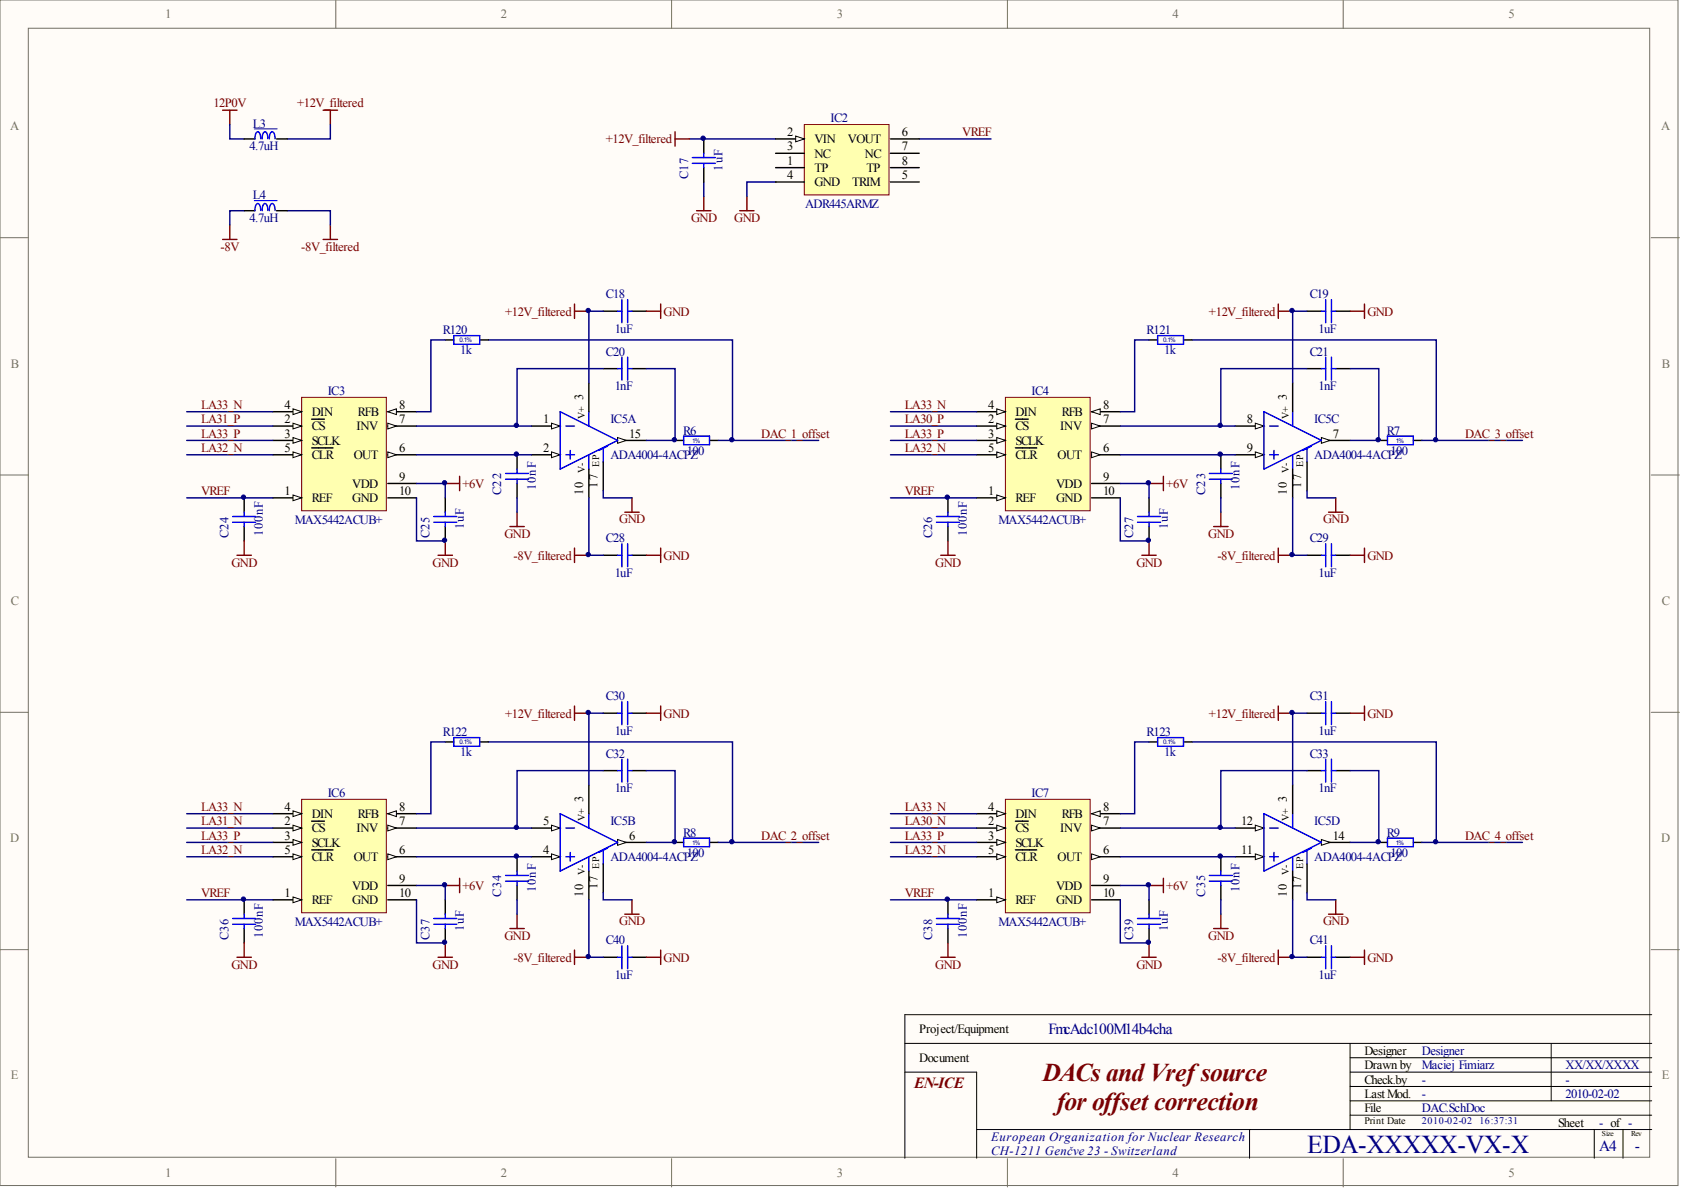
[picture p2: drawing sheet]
<svg xmlns="http://www.w3.org/2000/svg" width="297mm" height="210mm" viewBox="0 0 297 210" stroke-linecap="round" stroke-linejoin="round" font-family="sans-serif">
<defs><g id="words">
<g font-size="4.5" fill="#800000">
<text x="183.9" y="190.7">DACs and Vrefsource</text>
<text x="186.4" y="195.7">for offset correction</text>
</g>
<text font-size="4.5" fill="#000080" x="230.6" y="203.4">EDA-XXXXX-VX-X</text>
<g font-size="2.7" fill="#000080">
<text x="184.9" y="182.5">FmcAdc100M14b4cha</text>
<text x="282.1" y="203">A4</text>
<text x="288.4" y="203">-</text>
</g>
<text font-size="2.7" fill="#800000" x="161.2" y="191.8">EN-ICE</text>
<g font-size="2.2" fill="#716f64">
<text x="29.1" y="3.2">1</text>
<text x="88.4" y="3.2">2</text>
<text x="147.6" y="3.2">3</text>
<text x="206.8" y="3.2">4</text>
<text x="266.1" y="3.2">5</text>
<text x="1.8" y="23">A</text>
<text x="293" y="23">A</text>
<text x="1.9" y="64.8">B</text>
<text x="293.1" y="64.8">B</text>
<text x="1.9" y="106.7">C</text>
<text x="293.1" y="106.7">C</text>
<text x="1.8" y="148.6">D</text>
<text x="293" y="148.6">D</text>
<text x="1.9" y="190.4">E</text>
<text x="293.1" y="190.4">E</text>
<text x="29.1" y="207.6">1</text>
<text x="88.4" y="207.6">2</text>
<text x="147.6" y="207.6">3</text>
<text x="206.8" y="207.6">4</text>
<text x="266.1" y="207.6">5</text>
</g>
<g font-size="2.2" fill="#800000">
<text x="37.7" y="18.9">12P0V</text>
<text x="52.4" y="18.9">+12V_filtered</text>
<text x="106.8" y="25.3">+12V_filtered</text>
<text x="169.7" y="24">VREF</text>
<text x="121.9" y="39.2">GND</text>
<text x="129.5" y="39.2">GND</text>
<text x="38.9" y="44.2">-8V</text>
<text x="53.2" y="44.2">-8V_filtered</text>
<text x="89.1" y="55.7">+12V_filtered</text>
<text x="117" y="55.7">GND</text>
<text x="213.2" y="55.7">+12V_filtered</text>
<text x="241.2" y="55.7">GND</text>
<text x="35.5" y="77.2">LA33_P</text>
<text x="35.5" y="74.7">LA31_P</text>
<text x="35.5" y="72.1">LA33_N</text>
<text x="134.3" y="77.2">DAC_1_offset</text>
<text x="159.6" y="77.2">LA33_P</text>
<text x="159.6" y="74.7">LA30_P</text>
<text x="159.6" y="72.1">LA33_N</text>
<text x="258.4" y="77.2">DAC_3_offset</text>
<text x="35.5" y="79.7">LA32_N</text>
<text x="159.6" y="79.7">LA32_N</text>
<text x="35.5" y="87.3">VREF</text>
<text x="81.6" y="86.1">+6V</text>
<text x="159.6" y="87.3">VREF</text>
<text x="205.7" y="86.1">+6V</text>
<text x="89" y="94.9">GND</text>
<text x="109.2" y="92.3">GND</text>
<text x="213.1" y="94.9">GND</text>
<text x="233.4" y="92.3">GND</text>
<text x="40.8" y="99.9">GND</text>
<text x="76.3" y="99.9">GND</text>
<text x="90.6" y="98.7">-8V_filtered</text>
<text x="117" y="98.7">GND</text>
<text x="165" y="99.9">GND</text>
<text x="200.4" y="99.9">GND</text>
<text x="214.7" y="98.7">-8V_filtered</text>
<text x="241.2" y="98.7">GND</text>
<text x="89.1" y="126.6">+12V_filtered</text>
<text x="117" y="126.6">GND</text>
<text x="213.2" y="126.6">+12V_filtered</text>
<text x="241.2" y="126.6">GND</text>
<text x="35.5" y="143">LA33_N</text>
<text x="159.6" y="143">LA33_N</text>
<text x="35.5" y="148.1">LA33_P</text>
<text x="35.5" y="145.6">LA31_N</text>
<text x="134.3" y="148.1">DAC_2_offset</text>
<text x="159.6" y="148.1">LA33_P</text>
<text x="159.6" y="145.6">LA30_N</text>
<text x="258.4" y="148.1">DAC_4_offset</text>
<text x="35.5" y="150.6">LA32_N</text>
<text x="159.6" y="150.6">LA32_N</text>
<text x="35.5" y="158.2">VREF</text>
<text x="81.6" y="157">+6V</text>
<text x="159.6" y="158.2">VREF</text>
<text x="205.7" y="157">+6V</text>
<text x="89" y="165.8">GND</text>
<text x="109.2" y="163.2">GND</text>
<text x="213.1" y="165.8">GND</text>
<text x="233.4" y="163.2">GND</text>
<text x="40.8" y="170.8">GND</text>
<text x="76.3" y="170.8">GND</text>
<text x="90.6" y="169.6">-8V_filtered</text>
<text x="117" y="169.6">GND</text>
<text x="165" y="170.8">GND</text>
<text x="200.4" y="170.8">GND</text>
<text x="214.7" y="169.6">-8V_filtered</text>
<text x="241.2" y="169.6">GND</text>
</g>
<g font-size="2.2" fill="#000080">
<text x="44.6" y="22.5">L3</text>
<text x="146.5" y="21.5">IC2</text>
<text x="44" y="26.5">4.7uH</text>
<text x="44.6" y="35.2">L4</text>
<text x="121.4" y="31.6" transform="rotate(-90 121.4 31.6)">C17</text>
<text x="127.4" y="30.1" transform="rotate(-90 127.4 30.1)">1uF</text>
<text x="44" y="39.2">4.7uH</text>
<text x="142" y="36.7">ADR445ARMZ</text>
<text x="106.9" y="52.6">C18</text>
<text x="231" y="52.6">C19</text>
<text x="78.1" y="59">R120</text>
<text x="108.4" y="58.7">1uF</text>
<text x="202.2" y="59">R121</text>
<text x="232.6" y="58.7">1uF</text>
<text x="81.2" y="62.5">1k</text>
<text x="106.9" y="62.8">C20</text>
<text x="205.3" y="62.5">1k</text>
<text x="231" y="62.8">C21</text>
<text x="57.8" y="69.6">IC3</text>
<text x="108.4" y="68.8">1nF</text>
<text x="182" y="69.6">IC4</text>
<text x="232.6" y="68.8">1nF</text>
<text x="107.7" y="74.7">IC5A</text>
<text x="120.5" y="76.7">R6</text>
<text x="231.8" y="74.7">IC5C</text>
<text x="244.6" y="76.7">R7</text>
<text x="107.7" y="81">ADA4004-4ACPZ</text>
<text x="121.1" y="80.2">100</text>
<text x="231.8" y="81">ADA4004-4ACPZ</text>
<text x="245.3" y="80.2">100</text>
<text x="88.4" y="87.3" transform="rotate(-90 88.4 87.3)">C22</text>
<text x="94.5" y="86.4" transform="rotate(-90 94.5 86.4)">10nF</text>
<text x="212.6" y="87.3" transform="rotate(-90 212.6 87.3)">C23</text>
<text x="218.6" y="86.4" transform="rotate(-90 218.6 86.4)">10nF</text>
<text x="40.3" y="94.9" transform="rotate(-90 40.3 94.9)">C24</text>
<text x="46.4" y="94.5" transform="rotate(-90 46.4 94.5)">100nF</text>
<text x="52" y="92.4">MAX5442ACUB+</text>
<text x="75.8" y="94.9" transform="rotate(-90 75.8 94.9)">C25</text>
<text x="81.8" y="93.4" transform="rotate(-90 81.8 93.4)">1uF</text>
<text x="106.9" y="95.7">C28</text>
<text x="164.4" y="94.9" transform="rotate(-90 164.4 94.9)">C26</text>
<text x="170.5" y="94.5" transform="rotate(-90 170.5 94.5)">100nF</text>
<text x="176.2" y="92.4">MAX5442ACUB+</text>
<text x="199.9" y="94.9" transform="rotate(-90 199.9 94.9)">C27</text>
<text x="206" y="93.4" transform="rotate(-90 206 93.4)">1uF</text>
<text x="231" y="95.7">C29</text>
<text x="108.4" y="101.8">1uF</text>
<text x="232.6" y="101.8">1uF</text>
<text x="106.9" y="123.5">C30</text>
<text x="231" y="123.5">C31</text>
<text x="78.1" y="129.9">R122</text>
<text x="108.4" y="129.6">1uF</text>
<text x="202.2" y="129.9">R123</text>
<text x="232.6" y="129.6">1uF</text>
<text x="81.2" y="133.4">1k</text>
<text x="106.9" y="133.7">C32</text>
<text x="205.3" y="133.4">1k</text>
<text x="231" y="133.7">C33</text>
<text x="57.8" y="140.5">IC6</text>
<text x="108.4" y="139.7">1nF</text>
<text x="182" y="140.5">IC7</text>
<text x="232.6" y="139.7">1nF</text>
<text x="107.7" y="145.6">IC5B</text>
<text x="120.5" y="147.6">R8</text>
<text x="231.8" y="145.6">IC5D</text>
<text x="244.6" y="147.6">R9</text>
<text x="107.7" y="151.9">ADA4004-4ACPZ</text>
<text x="121.1" y="151.1">100</text>
<text x="231.8" y="151.9">ADA4004-4ACPZ</text>
<text x="245.3" y="151.1">100</text>
<text x="88.4" y="158.2" transform="rotate(-90 88.4 158.2)">C34</text>
<text x="94.5" y="157.3" transform="rotate(-90 94.5 157.3)">10nF</text>
<text x="212.6" y="158.2" transform="rotate(-90 212.6 158.2)">C35</text>
<text x="218.6" y="157.3" transform="rotate(-90 218.6 157.3)">10nF</text>
<text x="40.3" y="165.8" transform="rotate(-90 40.3 165.8)">C36</text>
<text x="46.4" y="165.4" transform="rotate(-90 46.4 165.4)">100nF</text>
<text x="52" y="163.3">MAX5442ACUB+</text>
<text x="75.8" y="165.8" transform="rotate(-90 75.8 165.8)">C37</text>
<text x="81.8" y="164.3" transform="rotate(-90 81.8 164.3)">1uF</text>
<text x="106.9" y="166.6">C40</text>
<text x="164.4" y="165.8" transform="rotate(-90 164.4 165.8)">C38</text>
<text x="170.5" y="165.4" transform="rotate(-90 170.5 165.4)">100nF</text>
<text x="176.2" y="163.3">MAX5442ACUB+</text>
<text x="199.9" y="165.8" transform="rotate(-90 199.9 165.8)">C39</text>
<text x="206" y="164.3" transform="rotate(-90 206 164.3)">1uF</text>
<text x="231" y="166.6">C41</text>
<text x="108.4" y="172.7">1uF</text>
<text x="232.6" y="172.7">1uF</text>
<text x="250.8" y="186.1">Designer</text>
<text x="250.8" y="188.6">Maciej Fimiarz</text>
<text x="250.8" y="191.1">-</text>
<text x="276.1" y="188.6">XX/XX/XXXX</text>
<text x="276.1" y="191.1">-</text>
<text x="250.8" y="196.2">DAC.SchDoc</text>
<text x="250.8" y="193.7">-</text>
<text x="276.1" y="193.7">2010-02-02</text>
<text x="174.8" y="201.3">European Organization for Nuclear Research</text>
<text x="174.8" y="203.8">CH-1211 Genčve 23 - Switzerland</text>
<text x="282.1" y="198.7">- of -</text>
</g>
<g font-size="2.2">
<text x="138.9" y="24">2</text>
<text x="138.9" y="26.5">3</text>
<text x="138.9" y="29.1">1</text>
<text x="143.6" y="25.3">VIN</text>
<text x="143.6" y="27.8">NC</text>
<text x="149.6" y="25.3">VOUT</text>
<text x="152.6" y="27.8">NC</text>
<text x="159.1" y="24">6</text>
<text x="159.1" y="26.5">7</text>
<text x="159.1" y="29.1">8</text>
<text x="138.9" y="31.6">4</text>
<text x="143.6" y="32.9">GND</text>
<text x="143.6" y="30.3">TP</text>
<text x="150.3" y="32.9">TRIM</text>
<text x="152.8" y="30.3">TP</text>
<text x="159.1" y="31.6">5</text>
<text x="102.8" y="70.6" transform="rotate(-90 102.8 70.6)">3</text>
<text x="227" y="70.6" transform="rotate(-90 227 70.6)">3</text>
<text x="50.2" y="74.7">2</text>
<text x="50.2" y="77.2">3</text>
<text x="50.2" y="72.1">4</text>
<text x="55" y="75.9">CS</text>
<text x="55" y="73.4">DIN</text>
<text x="62.9" y="75.9">INV</text>
<text x="63.1" y="73.4">RFB</text>
<text x="70.4" y="74.7">7</text>
<text x="70.4" y="72.1">8</text>
<text x="95.8" y="74.7">1</text>
<text x="111" y="77.2">15</text>
<text x="174.3" y="74.7">2</text>
<text x="174.3" y="77.2">3</text>
<text x="174.3" y="72.1">4</text>
<text x="179.1" y="75.9">CS</text>
<text x="179.1" y="73.4">DIN</text>
<text x="187" y="75.9">INV</text>
<text x="187.3" y="73.4">RFB</text>
<text x="194.6" y="74.7">7</text>
<text x="194.6" y="72.1">8</text>
<text x="219.9" y="74.7">8</text>
<text x="235.1" y="77.2">7</text>
<text x="50.2" y="79.7">5</text>
<text x="55" y="78.5">SCLK</text>
<text x="55" y="81">CLR</text>
<text x="62.4" y="81">OUT</text>
<text x="70.4" y="79.7">6</text>
<text x="95.8" y="79.7">2</text>
<text x="174.3" y="79.7">5</text>
<text x="179.1" y="78.5">SCLK</text>
<text x="179.1" y="81">CLR</text>
<text x="186.5" y="81">OUT</text>
<text x="194.6" y="79.7">6</text>
<text x="219.9" y="79.7">9</text>
<text x="50.2" y="87.3">1</text>
<text x="55" y="88.6">REF</text>
<text x="62.1" y="88.6">GND</text>
<text x="62.1" y="86.1">VDD</text>
<text x="70.4" y="87.3">10</text>
<text x="70.4" y="84.8">9</text>
<text x="102.8" y="87.3" transform="rotate(-90 102.8 87.3)">10</text>
<text x="105.4" y="86" transform="rotate(-90 105.4 86)">17</text>
<text x="174.3" y="87.3">1</text>
<text x="179.1" y="88.6">REF</text>
<text x="186.3" y="88.6">GND</text>
<text x="186.3" y="86.1">VDD</text>
<text x="194.6" y="87.3">10</text>
<text x="194.6" y="84.8">9</text>
<text x="227" y="87.3" transform="rotate(-90 227 87.3)">10</text>
<text x="229.5" y="86" transform="rotate(-90 229.5 86)">17</text>
<text x="50.2" y="143">4</text>
<text x="70.4" y="143">8</text>
<text x="102.8" y="141.5" transform="rotate(-90 102.8 141.5)">3</text>
<text x="174.3" y="143">4</text>
<text x="194.6" y="143">8</text>
<text x="227" y="141.5" transform="rotate(-90 227 141.5)">3</text>
<text x="50.2" y="145.6">2</text>
<text x="50.2" y="148.1">3</text>
<text x="55" y="146.8">CS</text>
<text x="55" y="149.4">SCLK</text>
<text x="55" y="144.3">DIN</text>
<text x="62.9" y="146.8">INV</text>
<text x="63.1" y="144.3">RFB</text>
<text x="70.4" y="145.6">7</text>
<text x="95.8" y="145.6">5</text>
<text x="111" y="148.1">6</text>
<text x="174.3" y="145.6">2</text>
<text x="174.3" y="148.1">3</text>
<text x="179.1" y="146.8">CS</text>
<text x="179.1" y="149.4">SCLK</text>
<text x="179.1" y="144.3">DIN</text>
<text x="187" y="146.8">INV</text>
<text x="187.3" y="144.3">RFB</text>
<text x="194.6" y="145.6">7</text>
<text x="218.9" y="145.6">12</text>
<text x="235.1" y="148.1">14</text>
<text x="50.2" y="150.6">5</text>
<text x="55" y="151.9">CLR</text>
<text x="62.4" y="151.9">OUT</text>
<text x="70.4" y="155.7">9</text>
<text x="70.4" y="150.6">6</text>
<text x="95.8" y="150.6">4</text>
<text x="174.3" y="150.6">5</text>
<text x="179.1" y="151.9">CLR</text>
<text x="186.5" y="151.9">OUT</text>
<text x="194.6" y="155.7">9</text>
<text x="194.6" y="150.6">6</text>
<text x="218.9" y="150.6">11</text>
<text x="50.2" y="158.2">1</text>
<text x="55" y="159.5">REF</text>
<text x="62.1" y="159.5">GND</text>
<text x="62.1" y="157">VDD</text>
<text x="70.4" y="158.2">10</text>
<text x="102.8" y="158.2" transform="rotate(-90 102.8 158.2)">10</text>
<text x="105.4" y="156.9" transform="rotate(-90 105.4 156.9)">17</text>
<text x="174.3" y="158.2">1</text>
<text x="179.1" y="159.5">REF</text>
<text x="186.3" y="159.5">GND</text>
<text x="186.3" y="157">VDD</text>
<text x="194.6" y="158.2">10</text>
<text x="227" y="158.2" transform="rotate(-90 227 158.2)">10</text>
<text x="229.5" y="156.9" transform="rotate(-90 229.5 156.9)">17</text>
<text x="162.1" y="182.3">Project/Equipment</text>
<text x="162.1" y="187.3">Document</text>
<text x="240.7" y="186.1">Designer</text>
<text x="240.7" y="188.6">Drawn by</text>
<text x="240.7" y="191.1">Check.by</text>
<text x="240.7" y="196.2">File</text>
<text x="240.7" y="193.7">LastMod.</text>
<text x="274.9" y="198.7">Sheet</text>
</g>
<text font-size="1.8" x="240.7" y="198.3">Print Date</text>
<g font-size="1.8" fill="#000080">
<text x="250.8" y="198.3">2010-02-02</text>
<text x="260.9" y="198.3">16:37:31</text>
</g>
<g font-size="1.7">
<text x="103.2" y="73.9" transform="rotate(-90 103.2 73.9)">V+</text>
<text x="227.3" y="73.9" transform="rotate(-90 227.3 73.9)">V+</text>
<text x="103.2" y="83.4" transform="rotate(-90 103.2 83.4)">V-</text>
<text x="105.7" y="82.3" transform="rotate(-90 105.7 82.3)">EP</text>
<text x="227.3" y="83.4" transform="rotate(-90 227.3 83.4)">V-</text>
<text x="229.8" y="82.3" transform="rotate(-90 229.8 82.3)">EP</text>
<text x="103.2" y="144.8" transform="rotate(-90 103.2 144.8)">V+</text>
<text x="227.3" y="144.8" transform="rotate(-90 227.3 144.8)">V+</text>
<text x="103.2" y="154.3" transform="rotate(-90 103.2 154.3)">V-</text>
<text x="105.7" y="153.3" transform="rotate(-90 105.7 153.3)">EP</text>
<text x="227.3" y="154.3" transform="rotate(-90 227.3 154.3)">V-</text>
<text x="229.8" y="153.3" transform="rotate(-90 229.8 153.3)">EP</text>
</g>
<g font-size="1.3">
<text x="282.6" y="200.4">Size</text>
<text x="287.7" y="200.4">Rev</text>
</g>
<g font-size="1.1" fill="#000080">
<text x="81" y="60.4">0.1%</text>
<text x="205.2" y="60.4">0.1%</text>
<text x="122.1" y="78.1">1%</text>
<text x="246.2" y="78.1">1%</text>
<text x="81" y="131.3">0.1%</text>
<text x="205.2" y="131.3">0.1%</text>
<text x="122.1" y="149">1%</text>
<text x="246.2" y="149">1%</text>
</g>
</g></defs>
<g fill="#fffcf8" stroke="#716f64" stroke-width=".18">
<path d="M0 0h296v209.1h-296z"/>
<path d="M5 5h286v199.1h-286z"/>
</g>
<g fill="none" stroke="#716f64" stroke-width=".18">
<path d="M59.2 0v5M118.5 0v5M177.7 0v5M236.9 0v5M0 41.9h5M291.2 41.9h5M0 83.8h5M291.2 83.8h5M0 125.6h5M291.2 125.6h5M0 167.5h5M291.2 167.5h5"/>
<path d="M59.2 204.4v5M118.5 204.4v5M177.7 204.4v5M236.9 204.4v5"/>
</g>
<g fill="none" stroke="#000" stroke-width=".18">
<path d="M291.3 179h-131.7v25.3M159.6 189.1h12.7v15.2M159.6 184h131.7M172.3 199.2h119M220.4 199.2v5.1M238.1 184v15.2M238.1 186.6h53.2M238.1 189.1h53.2M238.1 191.6h53.2M238.1 194.2h53.2M238.1 196.7h53.2M273.6 184v10.2"/>
<path d="M281.2 199.2v5.1M286.3 199.2v5.1"/>
</g>
<path d="M53.2 70.1h14.9v20h-14.9z" fill="#ffffb0" stroke="#800000" stroke-width=".18"/>
<path d="M48.1 87.8h5.1" fill="none" stroke="#000" stroke-width=".25"/>
<path d="M51.7 87.3l1.5 .5-1.5 .5z" fill="#fffcf8" stroke="#000" stroke-width=".18"/>
<path d="M48.1 75.2h5.1" fill="none" stroke="#000" stroke-width=".25"/>
<path d="M51.7 74.6l1.5 .6-1.5 .5z" fill="#fffcf8" stroke="#000" stroke-width=".18"/>
<path d="M48.1 77.7h5.1M55 73.9h2.2" fill="none" stroke="#000" stroke-width=".25"/>
<path d="M51.7 77.2l1.5 .5-1.5 .5z" fill="#fffcf8" stroke="#000" stroke-width=".18"/>
<path d="M48.1 72.6h5.1M68.4 87.8h5.1" fill="none" stroke="#000" stroke-width=".25"/>
<path d="M51.7 72.1l1.5 .5-1.5 .5z" fill="#fffcf8" stroke="#000" stroke-width=".18"/>
<path d="M68.4 85.3h5.1M68.4 80.2h5.1" fill="none" stroke="#000" stroke-width=".25"/>
<path d="M68.4 79.7l1.5 .5-1.5 .5z" fill="#fffcf8" stroke="#000" stroke-width=".18"/>
<path d="M48.1 80.2h5.1" fill="none" stroke="#000" stroke-width=".25"/>
<path d="M51.7 79.7l1.5 .5-1.5 .5z" fill="#fffcf8" stroke="#000" stroke-width=".18"/>
<path d="M55 79h3.7M68.4 75.2h5.1" fill="none" stroke="#000" stroke-width=".25"/>
<path d="M68.4 74.6l1.5 .6-1.5 .5z" fill="#fffcf8" stroke="#000" stroke-width=".18"/>
<path d="M68.4 72.6h5.1" fill="none" stroke="#000" stroke-width=".25"/>
<path d="M68.4 72.6l1.5-.5v1z" fill="#fffcf8" stroke="#000" stroke-width=".18"/>
<path d="M121.6 24.5h15.2M162.1 24.5h12.7M32.9 72.6h15.2M32.9 75.2h15.2M32.9 77.7h15.2M32.9 80.2h15.2" fill="none" stroke="#000080" stroke-width=".25"/>
<path d="M93.7 75.2h5.1" fill="none" stroke="#000" stroke-width=".25"/>
<path d="M97.3 74.6l1.5 .6-1.5 .5z" fill="#fffcf8" stroke="#000" stroke-width=".18"/>
<path d="M93.7 80.2h5.1" fill="none" stroke="#000" stroke-width=".25"/>
<path d="M97.3 79.7l1.5 .5-1.5 .5z" fill="#fffcf8" stroke="#000" stroke-width=".18"/>
<path d="M108.9 77.7h5.1" fill="none" stroke="#000" stroke-width=".25"/>
<path d="M108.9 77.2l1.6 .5-1.6 .5z" fill="#fffcf8" stroke="#000" stroke-width=".18"/>
<path d="M98.8 72.6l10.1 5.1-10.1 5.1zM99.8 75.2h1.5M100.6 79.5v1.5M103.9 72.6v2.6M106.4 79v2.5M107.2 78.7l-1.6 .8M99.8 80.2h1.5M103.9 80.2v2.6" fill="none" stroke="#00f" stroke-width=".25"/>
<path d="M103.9 67.6v5M103.9 82.8v5M106.4 81.5v5M93.7 151.1h5.1" fill="none" stroke="#000" stroke-width=".25"/>
<path d="M97.3 150.6l1.5 .5-1.5 .5z" fill="#fffcf8" stroke="#000" stroke-width=".18"/>
<path d="M93.7 146.1h5.1" fill="none" stroke="#000" stroke-width=".25"/>
<path d="M97.3 145.6l1.5 .5-1.5 .5z" fill="#fffcf8" stroke="#000" stroke-width=".18"/>
<path d="M108.9 148.6h5.1" fill="none" stroke="#000" stroke-width=".25"/>
<path d="M108.9 148.1l1.6 .5-1.6 .5z" fill="#fffcf8" stroke="#000" stroke-width=".18"/>
<path d="M98.8 143.5l10.1 5.1-10.1 5.1zM99.8 146.1h1.5M99.8 151.1h1.5M100.6 150.4v1.5M103.9 143.5v2.6M103.9 151.1v2.6M106.4 149.9v2.5M107.2 149.6l-1.6 .8" fill="none" stroke="#00f" stroke-width=".25"/>
<path d="M217.9 80.2h5M103.9 138.5v5M103.9 153.7v5M106.4 152.4v5.1" fill="none" stroke="#000" stroke-width=".25"/>
<path d="M221.4 79.7l1.5 .5-1.5 .5z" fill="#fffcf8" stroke="#000" stroke-width=".18"/>
<path d="M217.9 75.2h5" fill="none" stroke="#000" stroke-width=".25"/>
<path d="M221.4 74.6l1.5 .6-1.5 .5z" fill="#fffcf8" stroke="#000" stroke-width=".18"/>
<path d="M233.1 77.7h5" fill="none" stroke="#000" stroke-width=".25"/>
<path d="M233.1 77.2l1.5 .5-1.5 .5z" fill="#fffcf8" stroke="#000" stroke-width=".18"/>
<path d="M222.9 72.6l10.2 5.1-10.2 5.1zM224 75.2h1.5M224.7 79.5v1.5M228 72.6v2.6M230.5 79v2.5M231.3 78.7l-1.5 .8M224 80.2h1.5M228 80.2v2.6" fill="none" stroke="#00f" stroke-width=".25"/>
<path d="M228 67.6v5M228 82.8v5M230.5 81.5v5M217.9 151.1h5" fill="none" stroke="#000" stroke-width=".25"/>
<path d="M221.4 150.6l1.5 .5-1.5 .5z" fill="#fffcf8" stroke="#000" stroke-width=".18"/>
<path d="M217.9 146.1h5" fill="none" stroke="#000" stroke-width=".25"/>
<path d="M221.4 145.6l1.5 .5-1.5 .5z" fill="#fffcf8" stroke="#000" stroke-width=".18"/>
<path d="M233.1 148.6h5" fill="none" stroke="#000" stroke-width=".25"/>
<path d="M233.1 148.1l1.5 .5-1.5 .5z" fill="#fffcf8" stroke="#000" stroke-width=".18"/>
<g fill="none" stroke="#00f" stroke-width=".25">
<path d="M108.9 54.9h.8M109.7 52.9v4M110.7 52.9v4M110.7 54.9h.8M108.9 65h.8M109.7 63v4M110.7 63v4M110.7 65h.8M120.6 76.9h4.6v1.5h-4.6zM41 91.1h4.1M41 92.1h4.1M43.1 90.3v.8"/>
<path d="M43.1 92.1v.8M76.5 91.1h4.1M76.5 92.1h4.1M78.5 90.3v.8M78.5 92.1v.8M89.2 83.5h4M89.2 84.5h4M91.2 82.8v.7M91.2 84.5v.8M108.9 97.9h.8M109.7 95.9v4.1M110.7 95.9v4.1"/>
<path d="M110.7 97.9h.8M222.9 143.5l10.2 5.1-10.2 5.1zM224 146.1h1.5M224 151.1h1.5M224.7 150.4v1.5M228 143.5v2.6M228 151.1v2.6M230.5 149.9v2.5M231.3 149.6l-1.5 .8"/>
</g>
<g fill="none" stroke="#000" stroke-width=".25">
<path d="M106.4 54.9h2.5M111.5 54.9h2.5M106.4 65h2.5M111.5 65h2.5M119.1 77.7h1.5M125.2 77.7h1.5M43.1 87.8v2.5M43.1 92.9v2.5M78.5 87.8v2.5M78.5 92.9v2.5M91.2 80.2v2.6M91.2 85.3v2.5"/>
<path d="M106.4 97.9h2.5M111.5 97.9h2.5M228 138.5v5M228 153.7v5M230.5 152.4v5.1"/>
</g>
<g fill="none" stroke="#000080" stroke-width=".25">
<path d="M124.1 32.1v2.5M136.8 32.1h-5.1v2.5M86.1 60h43.1v17.7M106.4 54.9h-2.5v12.7M73.5 75.2h20.2M106.4 65h-15.2v10.2M114 65h5.1v12.7h-5.1M126.7 77.7h17.7M32.9 87.8h15.2M73.5 87.8v7.6h5M73.5 85.3h5v2.5M73.5 80.2h20.2"/>
<path d="M91.2 87.8v2.5M103.9 87.8v10.1h2.5"/>
</g>
<g fill="none" stroke="#800000" stroke-width=".25">
<path d="M122.9 37.2h2.5M124.1 34.6v2.6M130.5 37.2h2.5M131.7 34.6v2.6M114 54.9h2.5M116.5 53.6v2.6M41.8 97.9h2.5M43.1 95.4v2.5M77.3 97.9h2.5M78.5 85.3h2.6M78.5 95.4v2.5M81.1 84v2.5"/>
<path d="M89.9 92.9h2.6M91.2 90.3v2.6M114 97.9h2.5M116.5 96.7v2.5"/>
</g>
<path d="M53.2 141h14.9v20h-14.9z" fill="#ffffb0" stroke="#800000" stroke-width=".18"/>
<path d="M48.1 158.7h5.1" fill="none" stroke="#000" stroke-width=".25"/>
<path d="M51.7 158.2l1.5 .5-1.5 .5z" fill="#fffcf8" stroke="#000" stroke-width=".18"/>
<path d="M48.1 146.1h5.1" fill="none" stroke="#000" stroke-width=".25"/>
<path d="M51.7 145.6l1.5 .5-1.5 .5z" fill="#fffcf8" stroke="#000" stroke-width=".18"/>
<path d="M48.1 148.6h5.1M55 144.8h2.2" fill="none" stroke="#000" stroke-width=".25"/>
<path d="M51.7 148.1l1.5 .5-1.5 .5z" fill="#fffcf8" stroke="#000" stroke-width=".18"/>
<path d="M48.1 143.5h5.1M68.4 158.7h5.1" fill="none" stroke="#000" stroke-width=".25"/>
<path d="M51.7 143l1.5 .5-1.5 .5z" fill="#fffcf8" stroke="#000" stroke-width=".18"/>
<path d="M68.4 156.2h5.1M68.4 151.1h5.1" fill="none" stroke="#000" stroke-width=".25"/>
<path d="M68.4 150.6l1.5 .5-1.5 .5z" fill="#fffcf8" stroke="#000" stroke-width=".18"/>
<path d="M48.1 151.1h5.1" fill="none" stroke="#000" stroke-width=".25"/>
<path d="M51.7 150.6l1.5 .5-1.5 .5z" fill="#fffcf8" stroke="#000" stroke-width=".18"/>
<path d="M55 149.9h3.7M68.4 146.1h5.1" fill="none" stroke="#000" stroke-width=".25"/>
<path d="M68.4 145.6l1.5 .5-1.5 .5z" fill="#fffcf8" stroke="#000" stroke-width=".18"/>
<path d="M68.4 143.5h5.1" fill="none" stroke="#000" stroke-width=".25"/>
<path d="M68.4 143.5l1.5-.5v1z" fill="#fffcf8" stroke="#000" stroke-width=".18"/>
<g fill="none" stroke="#000080" stroke-width=".25">
<path d="M86.1 130.9h43.1v17.7M106.4 135.9h-15.2v10.2M106.4 125.8h-2.5v12.7M114 135.9h5.1v12.7h-5.1M32.9 143.5h15.2M32.9 146.1h15.2M32.9 148.6h15.2M32.9 151.1h15.2M32.9 158.7h15.2M73.5 158.7v7.6h5M73.5 156.2h5v2.5M73.5 146.1h20.2"/>
<path d="M73.5 151.1h20.2M91.2 158.7v2.6M103.9 158.7v10.2h2.5M126.7 148.6h17.7"/>
</g>
<g fill="none" stroke="#000" stroke-width=".25">
<path d="M106.4 135.9h2.5M106.4 125.8h2.5M111.5 135.9h2.5M111.5 125.8h2.5M43.1 158.7v2.6M78.5 158.7v2.6M91.2 151.1v2.6M91.2 156.2v2.5M119.1 148.6h1.5M125.2 148.6h1.5M43.1 163.8v2.5M78.5 163.8v2.5"/>
<path d="M106.4 168.9h2.5M111.5 168.9h2.5"/>
</g>
<g fill="none" stroke="#00f" stroke-width=".25">
<path d="M108.9 135.9h.8M108.9 125.8h.8M109.7 123.8v4M109.7 133.9v4.1M110.7 123.8v4M110.7 133.9v4.1M110.7 135.9h.8M110.7 125.8h.8M89.2 154.4h4M89.2 155.4h4M91.2 153.7v.7M91.2 155.4v.8"/>
<path d="M120.6 147.8h4.6v1.6h-4.6zM41 162h4.1M41 163h4.1M43.1 161.3v.7M43.1 163v.8M76.5 162h4.1M76.5 163h4.1M78.5 161.3v.7M78.5 163v.8M108.9 168.9h.8M109.7 166.8v4.1M110.7 166.8v4.1"/>
<path d="M110.7 168.9h.8"/>
</g>
<path d="M114 125.8h2.5M116.5 124.5v2.6M78.5 156.2h2.6M81.1 154.9v2.6M41.8 168.9h2.5M43.1 166.3v2.6M77.3 168.9h2.5M78.5 166.3v2.6M89.9 163.8h2.6M91.2 161.3v2.5M114 168.9h2.5M116.5 167.6v2.5" fill="none" stroke="#800000" stroke-width=".25"/>
<path d="M177.3 70.1h15v20h-15z" fill="#ffffb0" stroke="#800000" stroke-width=".18"/>
<path d="M172.3 87.8h5" fill="none" stroke="#000" stroke-width=".25"/>
<path d="M175.8 87.3l1.5 .5-1.5 .5z" fill="#fffcf8" stroke="#000" stroke-width=".18"/>
<path d="M172.3 75.2h5" fill="none" stroke="#000" stroke-width=".25"/>
<path d="M175.8 74.6l1.5 .6-1.5 .5z" fill="#fffcf8" stroke="#000" stroke-width=".18"/>
<path d="M172.3 77.7h5M179.1 73.9h2.3" fill="none" stroke="#000" stroke-width=".25"/>
<path d="M175.8 77.2l1.5 .5-1.5 .5z" fill="#fffcf8" stroke="#000" stroke-width=".18"/>
<path d="M172.3 72.6h5M192.5 87.8h5.1" fill="none" stroke="#000" stroke-width=".25"/>
<path d="M175.8 72.1l1.5 .5-1.5 .5z" fill="#fffcf8" stroke="#000" stroke-width=".18"/>
<path d="M192.5 85.3h5.1M192.5 80.2h5.1" fill="none" stroke="#000" stroke-width=".25"/>
<path d="M192.5 79.7l1.6 .5-1.6 .5z" fill="#fffcf8" stroke="#000" stroke-width=".18"/>
<path d="M172.3 80.2h5" fill="none" stroke="#000" stroke-width=".25"/>
<path d="M175.8 79.7l1.5 .5-1.5 .5z" fill="#fffcf8" stroke="#000" stroke-width=".18"/>
<path d="M179.1 79h3.8M192.5 75.2h5.1" fill="none" stroke="#000" stroke-width=".25"/>
<path d="M192.5 74.6l1.6 .6-1.6 .5z" fill="#fffcf8" stroke="#000" stroke-width=".18"/>
<path d="M192.5 72.6h5.1" fill="none" stroke="#000" stroke-width=".25"/>
<path d="M192.5 72.6l1.6-.5v1z" fill="#fffcf8" stroke="#000" stroke-width=".18"/>
<g fill="none" stroke="#000080" stroke-width=".25">
<path d="M210.3 60h43v17.7M230.5 54.9h-2.5v12.7M157.1 72.6h15.2M157.1 75.2h15.2M157.1 77.7h15.2M197.6 75.2h20.3M230.5 65h-15.2v10.2M238.1 65h5.1v12.7h-5.1M250.8 77.7h17.7M157.1 80.2h15.2M157.1 87.8h15.2M197.6 87.8v7.6h5.1"/>
<path d="M197.6 85.3h5.1v2.5M197.6 80.2h20.3M215.3 87.8v2.5M228 87.8v10.1h2.5"/>
</g>
<g fill="none" stroke="#000" stroke-width=".25">
<path d="M230.5 54.9h2.6M235.6 54.9h2.5M230.5 65h2.6M235.6 65h2.5M243.2 77.7h1.5M249.3 77.7h1.5M167.2 87.8v2.5M167.2 92.9v2.5M202.7 87.8v2.5M202.7 92.9v2.5M215.3 80.2v2.6M215.3 85.3v2.5"/>
<path d="M230.5 97.9h2.6M235.6 97.9h2.5"/>
</g>
<g fill="none" stroke="#00f" stroke-width=".25">
<path d="M233.1 54.9h.7M233.8 52.9v4M234.8 52.9v4M234.8 54.9h.8M233.1 65h.7M233.8 63v4M234.8 63v4M234.8 65h.8M244.7 76.9h4.6v1.5h-4.6zM165.2 91.1h4M165.2 92.1h4M167.2 90.3v.8"/>
<path d="M167.2 92.1v.8M200.6 91.1h4.1M200.6 92.1h4.1M202.7 90.3v.8M202.7 92.1v.8M213.3 83.5h4.1M213.3 84.5h4.1M215.3 82.8v.7M215.3 84.5v.8M233.1 97.9h.7M233.8 95.9v4.1M234.8 95.9v4.1"/>
<path d="M234.8 97.9h.8"/>
</g>
<path d="M238.1 54.9h2.6M240.7 53.6v2.6M165.9 97.9h2.6M167.2 95.4v2.5M201.4 97.9h2.5M202.7 85.3h2.5M202.7 95.4v2.5M205.2 84v2.5M214.1 92.9h2.5M215.3 90.3v2.6M238.1 97.9h2.6M240.7 96.7v2.5" fill="none" stroke="#800000" stroke-width=".25"/>
<path d="M177.3 141h15v20h-15z" fill="#ffffb0" stroke="#800000" stroke-width=".18"/>
<path d="M172.3 158.7h5" fill="none" stroke="#000" stroke-width=".25"/>
<path d="M175.8 158.2l1.5 .5-1.5 .5z" fill="#fffcf8" stroke="#000" stroke-width=".18"/>
<path d="M172.3 146.1h5" fill="none" stroke="#000" stroke-width=".25"/>
<path d="M175.8 145.6l1.5 .5-1.5 .5z" fill="#fffcf8" stroke="#000" stroke-width=".18"/>
<path d="M172.3 148.6h5M179.1 144.8h2.3" fill="none" stroke="#000" stroke-width=".25"/>
<path d="M175.8 148.1l1.5 .5-1.5 .5z" fill="#fffcf8" stroke="#000" stroke-width=".18"/>
<path d="M172.3 143.5h5M192.5 158.7h5.1" fill="none" stroke="#000" stroke-width=".25"/>
<path d="M175.8 143l1.5 .5-1.5 .5z" fill="#fffcf8" stroke="#000" stroke-width=".18"/>
<path d="M192.5 156.2h5.1M192.5 151.1h5.1" fill="none" stroke="#000" stroke-width=".25"/>
<path d="M192.5 150.6l1.6 .5-1.6 .5z" fill="#fffcf8" stroke="#000" stroke-width=".18"/>
<path d="M172.3 151.1h5" fill="none" stroke="#000" stroke-width=".25"/>
<path d="M175.8 150.6l1.5 .5-1.5 .5z" fill="#fffcf8" stroke="#000" stroke-width=".18"/>
<path d="M179.1 149.9h3.8M192.5 146.1h5.1" fill="none" stroke="#000" stroke-width=".25"/>
<path d="M192.5 145.6l1.6 .5-1.6 .5z" fill="#fffcf8" stroke="#000" stroke-width=".18"/>
<path d="M192.5 143.5h5.1" fill="none" stroke="#000" stroke-width=".25"/>
<path d="M192.5 143.5l1.6-.5v1z" fill="#fffcf8" stroke="#000" stroke-width=".18"/>
<g fill="none" stroke="#000080" stroke-width=".25">
<path d="M40.5 22v2.5h2.6M43.1 37.2h-2.6v2.5M50.7 37.2h7.6v2.5M58.3 22v2.5h-7.6M78.5 60h-2.5v12.6h-2.5M202.7 60h-2.6v12.6h-2.5M106.4 86.5v1.3h5.1M230.5 86.5v1.3h5.1M78.5 130.9h-2.5v12.6h-2.5M202.7 130.9h-2.6v12.6h-2.5M210.3 130.9h43v17.7M230.5 135.9h-15.2v10.2"/>
<path d="M230.5 125.8h-2.5v12.7M238.1 135.9h5.1v12.7h-5.1M106.4 157.5v1.2h5.1M157.1 143.5h15.2M157.1 146.1h15.2M157.1 148.6h15.2M157.1 151.1h15.2M157.1 158.7h15.2M197.6 158.7v7.6h5.1M197.6 156.2h5.1v2.5M197.6 146.1h20.3M197.6 151.1h20.3"/>
<path d="M215.3 158.7v2.6M228 158.7v10.2h2.5M230.5 157.5v1.2h5.1M250.8 148.6h17.7"/>
</g>
<g fill="none" stroke="#000" stroke-width=".25">
<path d="M43.1 24.5h1.9M43.1 37.2h1.9M48.8 24.5h1.9M48.8 37.2h1.9M124.1 24.5v2.5M124.1 29.6v2.5M78.5 60h1.6M84.6 60h1.5M202.7 60h1.5M208.8 60h1.5M78.5 130.9h1.6M84.6 130.9h1.5"/>
<path d="M202.7 130.9h1.5M208.8 130.9h1.5M230.5 135.9h2.6M230.5 125.8h2.6M235.6 135.9h2.5M235.6 125.8h2.5M167.2 158.7v2.6M202.7 158.7v2.6M215.3 151.1v2.6M215.3 156.2v2.5M243.2 148.6h1.5M249.3 148.6h1.5"/>
<path d="M167.2 163.8v2.5M202.7 163.8v2.5M230.5 168.9h2.6M235.6 168.9h2.5"/>
</g>
<g fill="none" stroke="#00f" stroke-width=".25">
<path d="M46 24.5a1.2 1.2 0 0 0-.5-1.3 1.24 1.24 0 0 0-.5 1.3M46 37.1a1.2 1.2 0 0 0-.5-1.2 1.24 1.24 0 0 0-.5 1.3M47.2 24.5a1.2 1.2 0 0 0-.4-1.3 1.24 1.24 0 0 0-.6 1.3M47.2 37.1a1.2 1.2 0 0 0-.4-1.2 1.24 1.24 0 0 0-.6 1.3M48.5 24.5a1.2 1.2 0 0 0-.5-1.3 1.24 1.24 0 0 0-.5 1.3M48.5 37.1a1.2 1.2 0 0 0-.5-1.2 1.24 1.24 0 0 0-.5 1.3M122.1 27.8h4.1M122.1 28.8h4.1M124.1 27v.8M124.1 28.8v.8M80.1 59.2h4.5v1.5h-4.5zM204.2 59.2h4.6v1.5h-4.6z"/>
<path d="M80.1 130.1h4.5v1.5h-4.5zM204.2 130.1h4.6v1.5h-4.6zM233.1 135.9h.7M233.1 125.8h.7M233.8 123.8v4M233.8 133.9v4.1M234.8 123.8v4M234.8 133.9v4.1M234.8 135.9h.8M234.8 125.8h.8M213.3 154.4h4.1M213.3 155.4h4.1"/>
<path d="M215.3 153.7v.7M215.3 155.4v.8M244.7 147.8h4.6v1.6h-4.6zM165.2 162h4M165.2 163h4M167.2 161.3v.7M167.2 163v.8M200.6 162h4.1M200.6 163h4.1M202.7 161.3v.7M202.7 163v.8M233.1 168.9h.7"/>
<path d="M233.8 166.8v4.1M234.8 166.8v4.1M234.8 168.9h.8"/>
</g>
<g fill="none" stroke="#800000" stroke-width=".25">
<path d="M39.3 19.4h2.5M40.5 19.4v2.6M57 19.4h2.5M58.3 19.4v2.6M40.5 39.7v2.5M58.3 39.7v2.5M119.1 23.2v2.6M119.1 24.5h2.5M39.3 42.2h2.5M57 42.2h2.5M101.3 53.6v2.6M101.3 54.9h2.6"/>
<path d="M225.5 53.6v2.6M225.5 54.9h2.5M101.3 96.7v2.5M101.3 97.9h2.6M110.2 90.3h2.5M111.5 87.8v2.5M225.5 97.9h2.5M225.5 96.7v2.5M234.3 90.3h2.6M235.6 87.8v2.5M101.3 125.8h2.6M101.3 124.5v2.6"/>
<path d="M225.5 125.8h2.5M225.5 124.5v2.6M238.1 125.8h2.6M240.7 124.5v2.6M111.5 158.7v2.6M202.7 156.2h2.5M205.2 154.9v2.6M235.6 158.7v2.6M101.3 168.9h2.6M101.3 167.6v2.5M110.2 161.3h2.5M165.9 168.9h2.6"/>
<path d="M167.2 166.3v2.6M201.4 168.9h2.5M202.7 166.3v2.6M214.1 163.8h2.5M215.3 161.3v2.5M225.5 168.9h2.5M225.5 167.6v2.5M234.3 161.3h2.6M238.1 168.9h2.6M240.7 167.6v2.5"/>
</g>
<path d="M44.8 22.7h4.1M44.8 35.4h4.1" fill="none" stroke="#00f" stroke-width=".18"/>
<path d="M141.9 22h14.9v12.4h-14.9z" fill="#ffffb0" stroke="#800000" stroke-width=".18"/>
<path d="M136.8 24.5h5.1" fill="none" stroke="#000" stroke-width=".25"/>
<path d="M140.4 24l1.5 .5-1.5 .5z" fill="#fffcf8" stroke="#000" stroke-width=".18"/>
<path d="M136.8 27h5.1M136.8 32.1h5.1M136.8 29.6h5.1M157.1 27h5M157.1 32.1h5M157.1 24.5h5M157.1 29.6h5" fill="none" stroke="#000" stroke-width=".25"/>
<g fill="#000080" stroke="#000080" stroke-width=".18">
<circle cx="42.9" cy="158.6" r=".38"/>
<circle cx="42.9" cy="87.7" r=".38"/>
<circle cx="78.4" cy="166.2" r=".38"/>
<circle cx="78.4" cy="156.1" r=".38"/>
<circle cx="78.4" cy="95.3" r=".38"/>
<circle cx="78.4" cy="85.2" r=".38"/>
<circle cx="91.1" cy="151" r=".38"/>
<circle cx="91.1" cy="145.9" r=".38"/>
<circle cx="91.1" cy="80.1" r=".38"/>
<circle cx="91.1" cy="75" r=".38"/>
<circle cx="103.7" cy="168.7" r=".38"/>
<circle cx="103.7" cy="125.7" r=".38"/>
<circle cx="103.7" cy="97.8" r=".38"/>
<circle cx="103.7" cy="54.8" r=".38"/>
<circle cx="118.9" cy="148.5" r=".38"/>
<circle cx="118.9" cy="77.6" r=".38"/>
<circle cx="124" cy="24.4" r=".38"/>
<circle cx="129.1" cy="148.5" r=".38"/>
<circle cx="129.1" cy="77.6" r=".38"/>
<circle cx="167.1" cy="158.6" r=".38"/>
<circle cx="167.1" cy="87.7" r=".38"/>
<circle cx="202.5" cy="166.2" r=".38"/>
<circle cx="202.5" cy="156.1" r=".38"/>
<circle cx="202.5" cy="95.3" r=".38"/>
<circle cx="202.5" cy="85.2" r=".38"/>
<circle cx="215.2" cy="151" r=".38"/>
<circle cx="215.2" cy="145.9" r=".38"/>
<circle cx="215.2" cy="80.1" r=".38"/>
<circle cx="215.2" cy="75" r=".38"/>
<circle cx="227.9" cy="168.7" r=".38"/>
<circle cx="227.9" cy="125.7" r=".38"/>
<circle cx="227.9" cy="97.8" r=".38"/>
<circle cx="227.9" cy="54.8" r=".38"/>
<circle cx="243.1" cy="148.5" r=".38"/>
<circle cx="243.1" cy="77.6" r=".38"/>
<circle cx="253.2" cy="148.5" r=".38"/>
<circle cx="253.2" cy="77.6" r=".38"/>
</g>
<use href="#words"/>
</svg>
